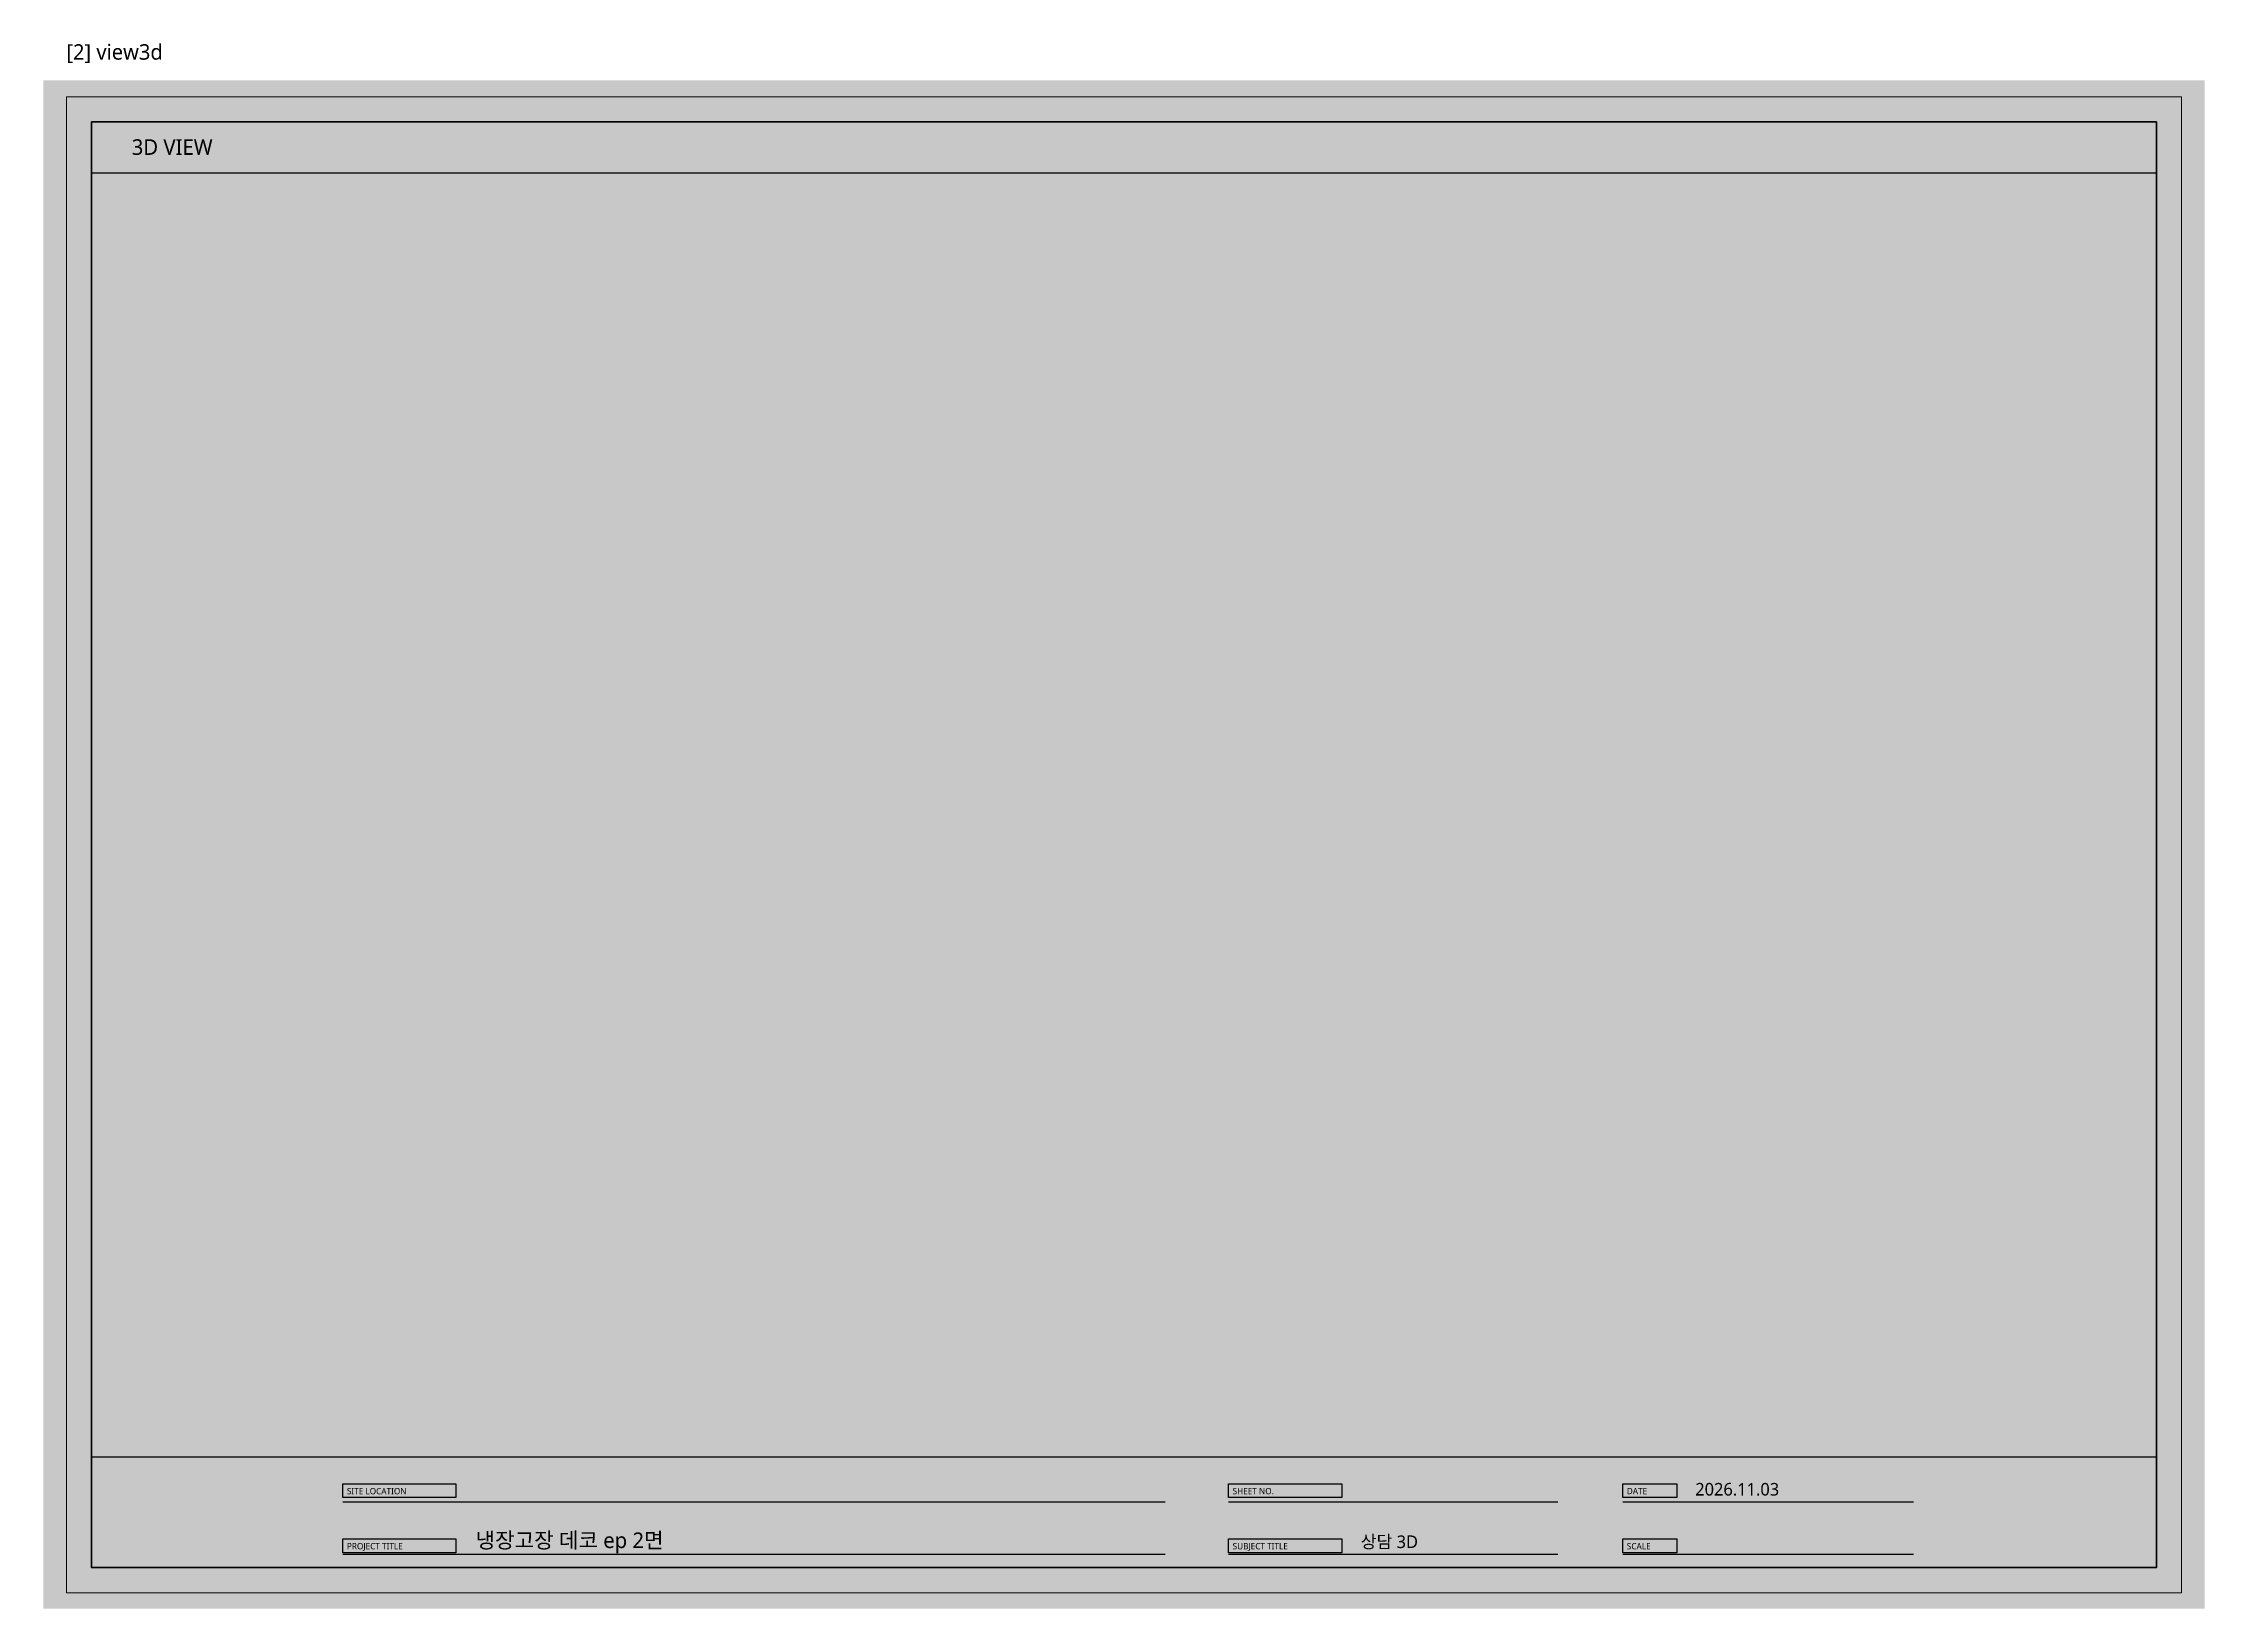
# Model space of a CAD drawing. Header units: millimetres. Extents: x 0 to 3420, y 0 to 304.
# Drawn here: x 500 to 920, y 0 to 304.2 of the extents above; entities that cross this region are included whole.
import ezdxf

# ---------------------------------------------------------------- set-up
doc = ezdxf.new("R2010")
doc.units = ezdxf.units.MM
for name, color, linetype, lineweight, true_color in [('BG', 7, 'Continuous', 0, 0xffffff), ('FRAME', 7, 'Continuous', 100, 0x000000), ('OUTLINE', 7, 'Continuous', 25, 0x000000), ('SHEET_FRAME_INFO', 7, 'Continuous', 0, 0x5a5a5a), ('TEXT', 7, 'Continuous', 13, 0x000000)]:
    doc.layers.add(name, color=color, linetype=linetype, lineweight=lineweight, true_color=true_color)
doc.styles.add('MALGUN', font='malgun.ttf')

msp = doc.modelspace()

# ---------------------------------------------------------------- linework, layer by layer
at = {"layer": 'BG', "lineweight": 0, "true_color": 0xffffff}
msp.add_solid([(500, 0), (920, 0), (500, 297), (920, 297)], dxfattribs=at)
at = {"layer": 'FRAME', "lineweight": 25, "true_color": 0x000000}
for p, q in [((509.4, 279), (910.6, 279)), ((509.4, 29.5), (910.6, 29.5))]:
    msp.add_line(p, q, dxfattribs=at)
at = {"layer": 'FRAME', "lineweight": 13, "true_color": 0x000000}
msp.add_lwpolyline([(504.5, 293.8), (915.5, 293.8), (915.5, 3.1), (504.5, 3.1)], close=True, dxfattribs=at)
at = {"layer": 'FRAME', "lineweight": 100, "true_color": 0x000000}
msp.add_lwpolyline([(509.4, 288.9), (910.6, 288.9), (910.6, 8), (509.4, 8)], close=True, dxfattribs=at)
at = {"layer": 'FRAME', "lineweight": 0, "true_color": 0x555555}
for points in [[(558.2, 24.3), (580.2, 24.3), (558.2, 21.6), (580.2, 21.6)], [(730.3, 24.3), (752.3, 24.3), (730.3, 21.6), (752.3, 21.6)], [(806.9, 24.3), (817.4, 24.3), (806.9, 21.6), (817.4, 21.6)], [(558.2, 13.6), (580.2, 13.6), (558.2, 10.9), (580.2, 10.9)], [(730.3, 13.6), (752.3, 13.6), (730.3, 10.9), (752.3, 10.9)], [(806.9, 13.6), (817.4, 13.6), (806.9, 10.9), (817.4, 10.9)]]:
    msp.add_solid(points, dxfattribs=at)
at = {"layer": 'OUTLINE', "lineweight": 25, "true_color": 0x000000}
for p, q in [((558.2, 20.8), (718, 20.8)), ((730.3, 20.8), (794.3, 20.8)), ((806.9, 20.8), (863.4, 20.8)), ((558.2, 10.6), (718, 10.6)), ((730.3, 10.6), (794.3, 10.6)), ((806.9, 10.6), (863.4, 10.6))]:
    msp.add_line(p, q, dxfattribs=at)
for points in [[(558.2, 24.3), (580.2, 24.3), (580.2, 21.6), (558.2, 21.6)], [(730.3, 24.3), (752.3, 24.3), (752.3, 21.6), (730.3, 21.6)], [(806.9, 24.3), (817.4, 24.3), (817.4, 21.6), (806.9, 21.6)], [(558.2, 13.6), (580.2, 13.6), (580.2, 10.9), (558.2, 10.9)], [(730.3, 13.6), (752.3, 13.6), (752.3, 10.9), (730.3, 10.9)], [(806.9, 13.6), (817.4, 13.6), (817.4, 10.9), (806.9, 10.9)]]:
    msp.add_lwpolyline(points, close=True, dxfattribs=at)

# ---------------------------------------------------------------- texts
at = {"layer": 'SHEET_FRAME_INFO', "true_color": 0x5a5a5a, "style": 'MALGUN'}
msp.add_text('[2] view3d', height=3, dxfattribs=at).set_placement((504.5, 301))
at = {"layer": 'TEXT', "true_color": 0x000000, "style": 'MALGUN'}
for s, height, p in [('3D VIEW', 3.024, (517.2, 282.5)), ('2026.11.03', 2.448, (821, 22)), ('냉장고장 데코 ep 2면', 3.024, (584, 11.8)), ('상담 3D', 2.448, (756, 11.8))]:
    msp.add_text(s, height=height, dxfattribs=at).set_placement(p)
at = {"layer": 'TEXT', "true_color": 0xffffff, "style": 'MALGUN'}
for s, p in [('SITE LOCATION', (559, 22.25)), ('SHEET NO.', (731.1, 22.25)), ('DATE', (807.7, 22.25)), ('PROJECT TITLE', (559, 11.55)), ('SUBJECT TITLE', (731.1, 11.55)), ('SCALE', (807.7, 11.55))]:
    msp.add_text(s, height=1.224, dxfattribs=at).set_placement(p)

doc.saveas('drawing.dxf')
